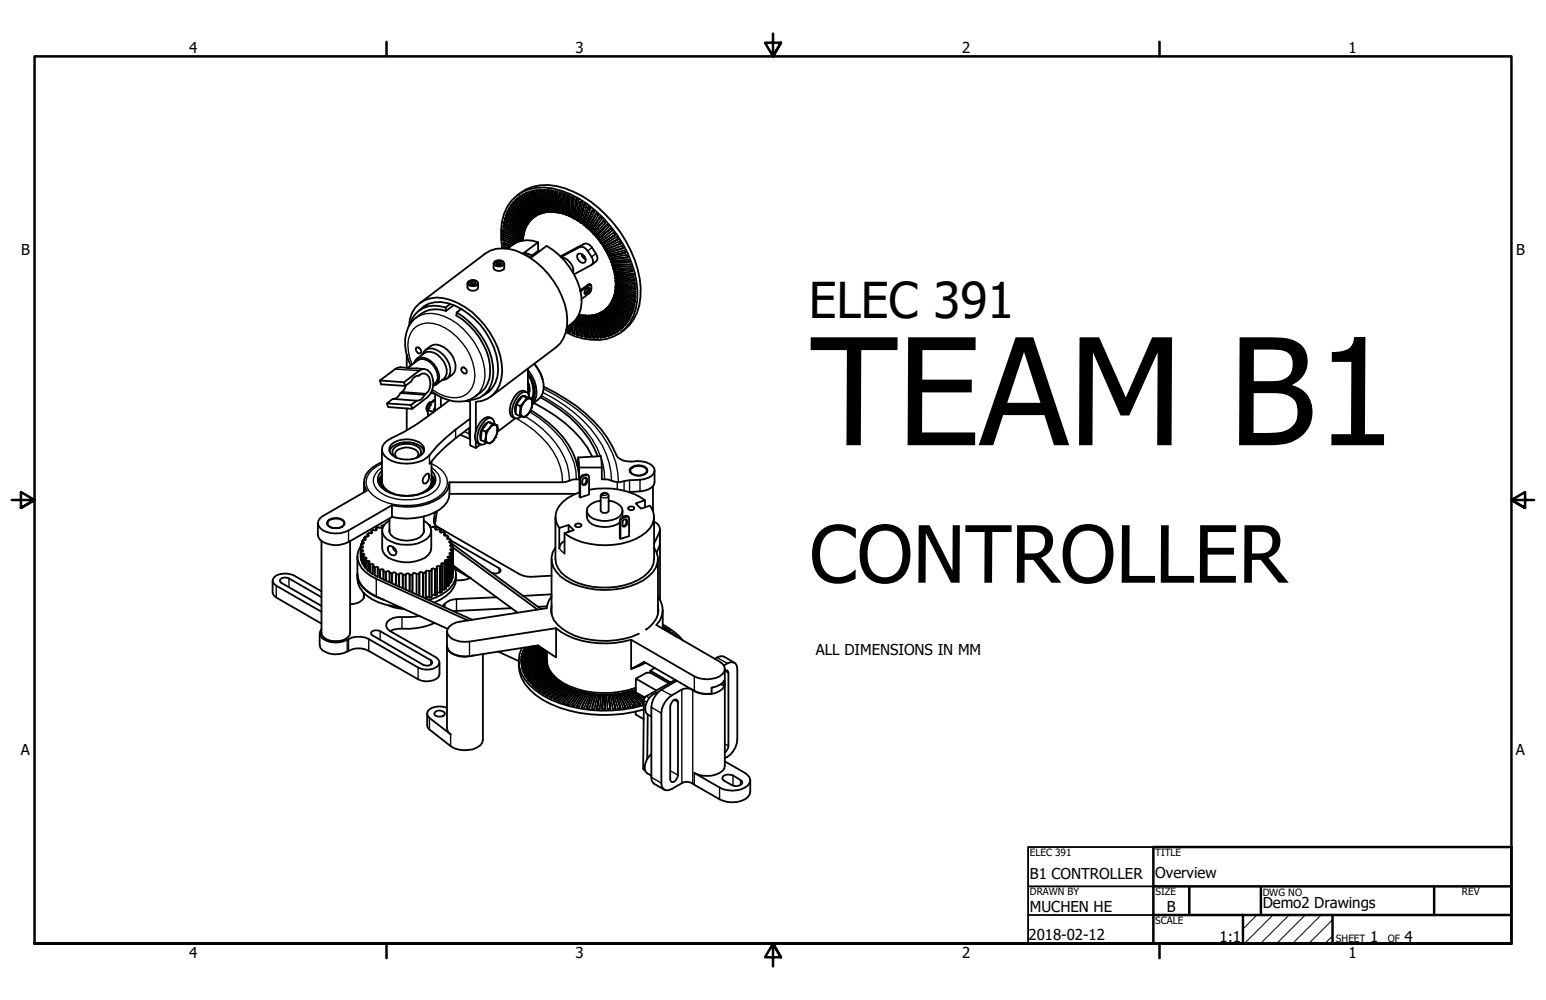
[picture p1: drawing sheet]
<svg xmlns="http://www.w3.org/2000/svg" width="432mm" height="279mm" viewBox="0 0 432 279" stroke-linecap="round" stroke-linejoin="round" font-family="sans-serif">
<defs><g id="words">
<text font-size="41.5" x="226.3" y="124.4">TEAM B1</text>
<text font-size="22.1" x="226.1" y="162.8">CONTROLLER</text>
<text font-size="13.8" x="225.9" y="88.7">ELEC 391</text>
<g font-size="4.2">
<text x="52.8" y="14.7">4</text>
<text x="160.8" y="14.7">3</text>
<text x="268.7" y="14.7">2</text>
<text x="376.7" y="14.7">1</text>
<text x="5.9" y="71.4">B</text>
<text x="423.5" y="71.4">B</text>
<text x="227.8" y="183.1">ALL DIMENSIONS IN MM</text>
<text x="5.8" y="211.1">A</text>
<text x="423.4" y="211.1">A</text>
<text x="287.7" y="245.5">B1 CONTROLLER</text>
<text x="322.6" y="245.2">Overview</text>
<text x="287.7" y="254.7">MUCHEN HE</text>
<text x="325.9" y="254.7">B</text>
<text x="352.7" y="253.8">Demo2 Drawings</text>
<text x="287.3" y="262.8">2018-02-12</text>
<text x="340.6" y="263.1">1:1</text>
<text x="382.7" y="263.1">1</text>
<text x="392.3" y="263.1">4</text>
<text x="52.8" y="267.7">4</text>
<text x="160.8" y="267.7">3</text>
<text x="268.7" y="267.7">2</text>
<text x="376.7" y="267.7">1</text>
</g>
<g font-size="2.8">
<text x="287.7" y="239.2">ELEC 391</text>
<text x="322.6" y="239.2">TITLE</text>
<text x="287.7" y="250.2">DRAWN BY</text>
<text x="322.8" y="250.2">SIZE</text>
<text x="352.7" y="250.3">DWG NO</text>
<text x="408.3" y="250.2">REV</text>
<text x="322.6" y="258.2">SCALE</text>
<text x="373.1" y="263.1">SHEET</text>
<text x="387.6" y="263.1">OF</text>
</g>
</g></defs>
<!-- layer: Visible (ANSI) -->
<g fill="none" stroke="#000" stroke-width=".51">
<path d="M141.4 59.9l5.3 4.1-.1 .4-5.3-4zM141.5 59.9l-.2 .4M141.6 59.4h.1M141.7 59.4l5.2 4.2M141.9 58.9l5.1 4.5-.2 .3-5.2-4.3M141.9 58.9l-.3 .5M141.9 58.9l-.2 .5M142.1 58.4l-.1 .1M142.1 58.4l5.1 4.6M142.3 58l5 4.7-.2 .4-5.1-4.6zM142.4 58l-.3 .4M142.6 57.6v.1"/>
<path d="M142.6 57.6l5 4.8M142.9 57.2l-.3 .5M142.9 57.2l-.3 .4M142.9 57.2l4.8 5-.2 .3-4.9-4.8M143.2 56.8h-.1M143.2 56.8l4.8 5M143.4 56.5l4.7 5.2-.2 .2-4.8-5.1M143.4 56.5l-.3 .3M143.4 56.5l-.2 .3M144.1 55.8l4.5 5.4-.3 .2-4.5-5.3zM144.1 55.8l-.3 .3 4.6 5.2M144.5 54.5a12.8 12.8 0 0 1 13.4-1.9 32.8 32.8 0 0 1 18.2 17.4 23.1 23.1 0 0 1 1.8 17.4 11.6 11.6 0 0 1-4.4 5.4"/>
<path d="M144.5 55.4v.1M144.5 55.4l4.4 5.5M144.8 55.2l-.3 .3M144.8 55.2l-.3 .2M144.8 55.2l4.3 5.5-.3 .3-4.3-5.5M145.3 54.9l4.1 5.6-4.2-5.6 .4-.3 4.1 5.7M146.1 54.4l3.8 5.8-3.9-5.8 .5-.2 3.7 5.8M146.9 53.9l3.6 6-3.6-5.9 .4-.2 3.6 6-.4 .1M147.9 53.6l3.2 6-3.3-6 .5-.1 3.2 6.1h-.4M148.8 53.3l3 6.1-3.1-6.1 .5-.1 2.9 6.2h-.3M149.8 53.1l2.7 6.2-2.8-6.2h.5l2.7 6.1-.4 .1M150.8 53l2.4 6.2-2.5-6.2h.6l2.3 6.2h-.4"/>
<path d="M150.8 59.8h-.2M151.5 59.5l-.3 .1M151.9 53l2.2 6.2-2.3-6.2h.6l2 6.2M152.1 59.3l-.2 .1M152.6 59.2h.2M153 53l1.7 6.2-1.8-6.2 .6 .1 1.6 6.2-.4-.1M154 59.2h.4M154.1 59.2h.3M154.1 53.2l1.4 6.2-1.5-6.3 .6 .2 1.3 6.1h-.4M154.8 59.2h.3M155.2 53.4l1.1 6.1-1.2-6.1 .6 .1 1 6.1-.4-.1M155.6 59.3l.3 .1"/>
<path d="M156.3 53.7l.8 6-.8-6 .6 .1 .6 6-.4-.1M156.3 59.4l.4 .1M157.2 59.6l.3 .2M157.5 54.1l.4 5.8-.5-5.9 .7 .3 .2 5.8-.4-.2M158 59.9l.3 .2M158.7 54.5v5.8l-.1-5.8 .6 .3-.1 5.7-.4-.2M159.8 55.1l-.3 5.5 .3-5.5 .5 .2-.3 5.5-.5-.2M161 55.7l-.7 5.4 .6-5.5 .6 .3-.7 5.4-.5-.2M162.1 56.3l-.9 5.2zM162.1 56.3l.6 .4-1.2 5.1-.3-.3M163.3 57.1l-1.4 4.9 1.3-5 .6 .5-1.4 4.9-.5-.4M164.3 57.8l-1.5 4.8z"/>
<path d="M164.3 57.8l.6 .5-1.8 4.6-.3-.3M165.5 58.7l-2 4.5zM165.5 58.7l.5 .5-2.1 4.4-.4-.4M166.6 59.7l-2.3 4.2 2.2-4.3 .6 .5-2.4 4.1M131.3 78.9l.6-.4 .8 .2 .2 .5-.7 .4-.8-.2zM131.9 79.2l.7 .2M131.9 78.5v.7M131.9 79.2l-.3 .2M132.7 78.7v.6M138 73.3a1.76 1.76 0 0 1 2.8 .4v1.2a1.72 1.72 0 0 1-2.9 0zM138.6 73.3l.6-.3 .8 .2 .1 .5-.6 .3-.8-.1zM139.2 73.7l-.3 .2"/>
<path d="M139.2 73v.7M139.2 73.7l.6 .2M140 73.2v.6M140.3 69.4a16.1 16.1 0 0 1 2.5-13.3 11.7 11.7 0 0 1 11.6-3.5 29.9 29.9 0 0 1 17.9 12.9 26.9 26.9 0 0 1 5.3 20.7 10.9 10.9 0 0 1-12.4 8.7l-2.3-.3-2.4-.7-2.4-1.1M140.5 64.7h.1M140.5 64.7l5.2 2.5M140.5 65.9v-.6l4.6 2.1M140.5 65.9l4 1.7M140.5 64.1v.6M140.5 64.1l5.5 2.9v.2M140.5 64.7l5.4 2.5M140.5 65.8v.1"/>
<path d="M140.5 65.3v.5M140.5 65.8l4.1 1.8M140.5 67.1v-.6l3.5 1.4M140.5 67.1h.1M140.5 66.5l.1 .6M140.5 67.1l2.9 1.1M140.6 64.1l-.1 .6M140.6 67.1l2.9 1M140.7 63l5.5 3.2-.1 .4-5.5-3zM140.7 63.5l-.1 .1M140.7 63.5l5.4 3M140.7 68.4l-.1-.6 2.4 .7"/>
<path d="M140.7 67.8v.5M140.7 68.4l1.8 .5M140.7 63.1v.4M140.7 68.3v.1M140.7 68.3l1.9 .5M140.8 62.4l-.1 .1M140.8 62.4l5.4 3.4M140.8 61.9l5.5 3.6-.1 .3-5.5-3.3zM140.8 69l.1 .4M140.9 61.9l-.1 .5M141 61.3v.1M141 61.3l5.4 3.7"/>
<path d="M141.1 60.8l5.4 3.9-.1 .4-5.4-3.7zM141.2 60.9l-.2 .4M141.3 60.3v.1M141.3 60.3l5.3 4M142 69.3l-1.2-.3v.4M148.4 71.9l4.3-3.2a20.2 20.2 0 0 1 9.7 14 8.4 8.4 0 0 1-2.6 7.7M149.4 60.5l.3-.2-.3 .2M150 60.1l.2-.1-.3 .2M150.3 70.1v-2.4l-4.3 3.2 .8-.2 2.1 .9M150.3 67.7a7.6 7.6 0 0 0-8.6 1.8M150.6 70.2l-.3-.1-1.7 1.3M156.5 71.6l6.6-3.5a1.97 1.97 0 0 1 2.3 1.1 4.1 4.1 0 0 1 1.4 3.4l-1.5 1.4"/>
<path d="M156.7 71.8l5.2-2.8a1.92 1.92 0 0 1 2.2 1.1 3.7 3.7 0 0 1 1.4 3.6l-.3 .3-4.9 2.6M156.8 71.9a3.9 3.9 0 0 1 3.3 4.3M158.8 60.2l.3 .2M159.6 60.6l.4 .2M160.4 61l.4 .2M161.2 61.5l.4 .2M161.3 71.1a1.58 1.58 0 0 1 1.8 .4 1.58 1.58 0 0 1 .2 1.8 1.73 1.73 0 0 1-2-2.2zM162 62l.4 .2M162.4 70.9l.2 .7 1 .9M162.8 62.5l.3 .4M163.6 63.2l.4 .3M164.3 63.9l.4 .3"/>
<path d="M164.3 63.8l.4 .3M165 79.6l-.5-.2-2.4 1.8M165 64.5l.4 .3M165.7 65.2l.4 .4M166.4 66l.4 .4M167.1 66.8l3.4-2.9zM167.6 60.6l-2.6 4zM167.6 60.6l.5 .6-2.7 3.7-.4-.3M167.7 67.6l.3 .4M168 68l3.8-2.3zM168.3 68.5l.3 .4M168.5 68.9l4.2-2z"/>
<path d="M168.6 61.7l-2.9 3.6zM168.6 61.7l.5 .5-3 3.5-.4-.4M168.8 69.3l4.2-1.9 .4 .7-4.4 1.7zM168.8 69.3l.3 .4M169.3 70.2l4.4-1.5 .4 .6-4.6 1.4zM169.4 70.2l.2 .4M169.5 62.7l-3.1 3.3zM169.5 62.7l.6 .6-3.3 3.1-.4-.4M169.9 71.1l.2 .4M170 71.6l4.8-1zM170.2 72l4.8-.8 .3 .7-4.9 .6zM170.3 72l.2 .4"/>
<path d="M170.5 63.9l.4 .6-3.5 2.7-.3-.4 .3 .4M170.7 72.9l.1 .4M170.8 73.3l5-.1zM170.9 73.8l5.2 .1 .2 .6-5.2-.2zM171 73.8l.1 .4M171.1 74.3l5.2 .2M171.2 74.7l5.3 .5 .2 .6-5.4-.6zM171.3 75.2l5.4 .6M171.3 74.7l.1 .4M171.6 76.1l5.4 1zM171.6 76.1l-.2-.5 5.4 .9 .2 .6M171.7 76.5l.1 .5-.2-.5 5.5 1.2 .1 .7-5.4-1.4 5.4 1.4"/>
<path d="M171.8 77.9l5.6 1.7M171.8 65.7l-.4-.7-3.8 2.6 .4 .5M171.8 77.4l5.5 1.6 .1 .6-5.6-1.7zM171.9 78.7l5.6 2.1M171.9 77.4v.4M171.9 78.3l5.5 2 .1 .6-5.6-2.2zM171.9 79.9l5.6 2.8-.1 .5-5.5-2.8zM172 79.6l5.5 2.4M172 78.3v.4M172 79.1l5.5 2.4v.6l-5.5-2.5zM172 79.2v.3M172.7 66.9l-.5-.7-3.9 2.3 .2 .4"/>
<path d="M173.4 68.1l-4.4 1.7M174.1 69.3l-4.6 1.4M174.8 70.6l-.4-.6-4.6 1.1 .2 .5M175.3 71.9l-4.9 .6M175.8 73.2l-.2-.6-5 .3 .2 .4M113.6 99.2v3.5M114.2 91.1a7.7 7.7 0 0 1 9.6-7.8 21.2 21.2 0 0 1 14.2 11.8 15.9 15.9 0 0 1 1.5 12.5 7.4 7.4 0 0 1-6.6 4.7v8.2M116.1 97.3l.4-.3a1.31 1.31 0 0 1 1.2 1.5l-.4 .2a1.23 1.23 0 0 1-1.2-1.4zM117.2 86.7a8.1 8.1 0 0 1 9.7-1.4 20.9 20.9 0 0 1 12.2 18.1 7.8 7.8 0 0 1-4 7M117.3 84.6l18.2-13.7a10 10 0 0 1 10.4-.1 23.1 23.1 0 0 1 12.5 18.4 9.4 9.4 0 0 1-3.1 7.8l-18.2 13.8M118 99.1a2.57 2.57 0 0 1 4-1.3 7 7 0 0 1 3.8 6.1 2.28 2.28 0 0 1-2.4 2.3M118.8 97.8a3.9 3.9 0 0 1 6.2 0 5.8 5.8 0 0 1 1.9 6.3l-2.1 1.7"/>
<path d="M119.3 85.1l-2.3 1.7M124.5 85.9a7.3 7.3 0 0 0-9.9 4.6M124.5 85.9l.1 1M124.6 86.9a8.1 8.1 0 0 0-9.1 2.4 10.2 10.2 0 0 0-1.5 11l.7 1.9M125.8 84.9l-1.3 1M126.7 85.3l-2.1 1.6M127.6 87.3l-.2 .8a19.6 19.6 0 0 1 9.4 14 8.1 8.1 0 0 1-4 8.6 9.5 9.5 0 0 1-10.8-.3l-1.4-1.1M127.6 87.3a20.8 20.8 0 0 1 10.2 16.8 7.1 7.1 0 0 1-7.1 7.7M128.8 86.3l-1.2 1M158.2 92.3h.1M158.7 92.6l.6 .3M158.8 91.1l-.1 1.5v-1.5"/>
<path d="M158.8 92.6l.5 .2M159.3 90.7v2.2M159.8 90.4l-1.5 1M159.8 90.3l.2 2.8-.2-2.7M160 93.1l.5 .2M160.3 90l.2 3.3-.6-.2M160.7 89.5l.4 4-.4-4M161 89l.7 4.7-.6-.2M161.2 93.5l.5 .2M161.4 88.5l.8 5.4-.8-5.4M161.7 87.9l1.1 6.1-.6-.1M162.1 81.5l2.8-2a2.03 2.03 0 0 1-.3 2.4l-2.2 1.7"/>
<path d="M162.1 88l1.3 6.1-1.3-6.2 .3 .2 1.6 6.1-.6-.1M162.3 93.8l.5 .1M162.9 88.1l1.6 6.2-1.7-6.2h.5l1.7 6.3-.5-.1M163.4 81.2l1.1-.9a1.37 1.37 0 0 1-1.1 1.9zM163.4 94l.6 .2M163.7 88.1l1.9 6.3-2-6.3 .4 .1 2.1 6.2h-.5M164.3 88.2l2.5 6.2zM164.3 88.2l.4-.1 2.5 6.3h-.5M164.4 80.3a1.7 1.7 0 0 1-1.1 1.7M164.5 94.2l.5 .1M165.2 88.1l2.5 6.2-2.6-6.2h.4l2.7 6.1M165.7 94.4h.4"/>
<path d="M165.9 88l2.8 6.2-2.9-6.2 .3-.1 3.1 6.1M166.6 87.8l3.1 6.1-3.2-6 .3-.1 3.4 6M167.1 87.6l3.6 6zM167.1 87.6l.3-.1 3.7 5.9M167.2 94.3l-.4 .1M167.7 94.3l.5-.1-.4 .1M167.8 87.3l3.7 5.9-3.8-5.8 .3-.2 4 5.8-.5 .2M168.4 87l3.9 5.8-4-5.7 .3-.2 4.1 5.6M168.8 94.1l.4-.1-.5 .2M168.8 86.7l4.4 5.5M168.9 86.6l.2-.2-.3 .3M169.1 86.4l4.4 5.5-.4 .3-4.3-5.5"/>
<path d="M169.4 86.2l4.5 5.4M169.4 86.2l.2-.2-.2 .2M169.6 86l4.6 5.2-.4 .4-4.4-5.4M169.7 93.9l.5-.1-.5 .1M169.9 85.7l4.7 5.2M169.9 85.7l.2-.2-.2 .2M170.1 85.5l4.7 5.1-.3 .3-4.6-5.2M170.2 85.2l4.9 4.9M170.4 84.9l5 4.8-.3 .5-4.9-5zM170.5 85l-.2 .2M170.6 93.6l.5-.2-.4 .2M170.6 84.6l5.1 4.7"/>
<path d="M170.7 84.6l.1-.3-.2 .3M170.8 84.3l5.1 4.6-.3 .4-5-4.7M170.9 84l5.2 4.4M170.9 84l.2-.3-.1 .3M171.1 83.7l5.2 4.3-.2 .5-5.2-4.5M171.3 83.4l5.2 4M171.4 83l5.3 4-.2 .5-5.2-4.1zM171.4 83.1l-.1 .2M171.5 82.7l5.4 3.8M171.6 82.3l5.4 3.7-.2 .6-5.3-3.9zM171.6 82.4v.2M171.7 81.9l5.5 3.5"/>
<path d="M171.8 81.5l5.4 3.5-.1 .5-5.4-3.6zM171.8 81.2l5.6 3.1M171.8 81.6v.3M171.9 80.4l5.6 2.8M171.9 93l-.3 .2M171.9 80.8l5.5 3v.6l-5.6-3.2zM171.9 80.8v.4M172 80v.3M172.4 92.7l.3-.2-.4 .3M108.1 112.7l1.6-1.3 6.7 .6-1.6 1.2zM108.1 112.7l.3 1 6.7 .5M111.9 109.8a2.34 2.34 0 0 1-2.1 1.6"/>
<path d="M111.9 109.8l6.7 .5M112.8 106.8l4.3-3.2a2.21 2.21 0 0 1 3.5 1.2 5.5 5.5 0 0 1-1.2 6.2l-4.3 3.2-.3-1M113.3 107.7a2.89 2.89 0 0 1-1.4 2.1M113.6 114.1v6.1M113.9 102.8l2.8-2.2a3.3 3.3 0 0 1 4.5 1.7 4.4 4.4 0 0 1 .8 4.1l-1 1M113.9 102.8l4.6 .3M113.9 102.8l-2.1-.2-.7 .1-5 3.6M115.6 101.5a2.31 2.31 0 0 1 3.7-1.2 6 6 0 0 1 3.3 5.7l-.3 .9-.6 .6-.7 .3M116.4 100.3l2.1-1.6a3.5 3.5 0 0 1 4.6 1.3 4.2 4.2 0 0 1 .9 5.9l-2.2 1.5M116.9 105h.1a1.82 1.82 0 0 1 2.1-.5 1.82 1.82 0 0 1 1 1.9 3.8 3.8 0 0 1-1.5 3.9M117 105a2.33 2.33 0 0 0-2.2 1.6l-1.6 1.2-6.8-.4-.3-1.1 6.7 .5 .4 1M118.6 110.3a2.33 2.33 0 0 1-2.2 1.7"/>
<path d="M119.6 114.6l1.3 .5M120.1 113.2l-.3 .8M120.2 112.3a2.05 2.05 0 0 0-1 2.3M120.7 112.3a1.78 1.78 0 0 0-1.2 2.7M121.1 111.8l.4 .2M121.5 113.7l-.6 1.6M121.5 111.6a4.5 4.5 0 0 0-1.9 4.7M121.5 110v4.8M123.1 110.9v2.7M125.5 111.9a83 83 0 0 1-17.4 11.2 2.83 2.83 0 0 0 .2 5 10.6 10.6 0 0 0 10.8-.1l.9-.8a50 50 0 0 1 11.3-10.2M128.8 102.9l.4-.3a1.11 1.11 0 0 1 1 .6 1.11 1.11 0 0 1-.1 1.2 1.31 1.31 0 0 1-1.3-1.5zM130 112l1.3 .2v12.3l1.6 .7 1.3-1"/>
<path d="M136.3 118a4.4 4.4 0 0 0-2.1 4.7M136.4 117.9l2.5 1M136.7 118l.5 .2M137.2 108.8l-2.3 1.7M137.4 116.9a1.9 1.9 0 0 0-2.8 .6 5.8 5.8 0 0 0-1.6 6l1.1 .7M137.5 118.4l.9 .3-1 .3-.6 .6zM137.5 118.4l-1.1-.5-1.8 2.2M138.2 118.6l-.6-1.6a2.03 2.03 0 0 0-2.7 1.2 5 5 0 0 0-1 5.8l.5 .3 .8-.2 .8-.5M138.4 118.7l.5 .2v1.5v-.8l-.2-.6zM143.9 116.9l-5 3.8M145.3 113.5l-1.1-.5-.2 2.7 1.1 .5M145.4 114.9l.3 1.3 .3 .3-.9-.3z"/>
<path d="M145.9 110.7a4.3 4.3 0 0 0-1.9 4.7M146 110.6l1.5 .3 1.1 .5M146 116.5l1.1-.4 .6-.7-1.1 1.1zM146.1 110.6l.7 .2M146.4 112.3l-.5 .9-.5 1.7-.1-1.4zM147.1 111.1l.9 .2-.5 .1-1.1 .9zM147.1 111.1l-1.1-.5-1.8 2.4M147.1 109.5a1.9 1.9 0 0 0-2.8 .6 6.1 6.1 0 0 0-1.6 6l1.1 .7M147.4 103.4a9.8 9.8 0 0 1 2.4 7.3l-1.1 2.1M147.4 104.2a7.7 7.7 0 0 1 1.3 8M147.4 104.7a7.5 7.5 0 0 1 1.2 6.8M147.4 107.1l.3 1-.1 2"/>
<path d="M147.4 106.7l.4 1.2-.1 2.3M147.4 103v6.9M147.7 107.3l.2 2-.3 .9M147.9 111.1l-.2-.9-.4-.5a2.2 2.2 0 0 0-2.8 1.2 5.1 5.1 0 0 0-.9 5.8l1.2 .1 .8-.5M148 111.3l.6 .1 .1 1.5v-.8l-.3-.5zM148.1 114.8l-.4 .6M148.2 114.6a27.8 27.8 0 0 1 12.7 14.2l.6 2.3M148.5 114l.2-1.1-.5 1.7-.5 .8M148.8 107.5l.2 1.5v1.3l-.4 1.1 .2-.5M149.1 112.6a38 38 0 0 1 15 12.5l1.3 2.5M149.2 101.7a9.2 9.2 0 0 1 2.4 8.2l-.5 1-2.4 2M149.2 101.6a10.3 10.3 0 0 1 2.4 4.4"/>
<path d="M150.9 111a34.5 34.5 0 0 1 15 14.2l1 2.2M151.8 108a43.6 43.6 0 0 1 17.8 14.3l2.5 4.8a4.1 4.1 0 0 0 4.3 1.9 7.2 7.2 0 0 1 5.8 1.2 1.94 1.94 0 0 1 .5 2 1.94 1.94 0 0 1-1.6 1.3 18.1 18.1 0 0 1-6.1 .8l-.7 .1a5.7 5.7 0 0 1-4.4-.4l-1.8-.1v-3.3M101.7 134.7v2.8M106.6 134.8l.2 1.2M106.7 132.8l-.9 1.3-.1 .7M106.7 132.9a2.77 2.77 0 0 0-.4 3M106.7 133.7a2.82 2.82 0 0 0 1.2 3.5M106.7 134a2.99 2.99 0 0 0 1.3 3.3M106.7 131.5a3.2 3.2 0 0 0 .9 5.5 12 12 0 0 0 13-.8 3.1 3.1 0 0 0-.1-4.7M106.7 129.1a8 8 0 0 0-4.9 4.7l-.1 1.1 .2 1.1 .5 1.1-12.2 7a2.14 2.14 0 0 0-1.4 2.1 2.14 2.14 0 0 0 1.4 2 8.1 8.1 0 0 0 7.1 0l12.2-7M106.7 125.6v9a5.3 5.3 0 0 0 5.4 3.8 8.8 8.8 0 0 0 7.7-2.1l.5-.9 .2-.8v-5.7M106.7 133.9l-.3 .9"/>
<path d="M108.8 126.2a3.4 3.4 0 0 1 2.8-2.4 6.4 6.4 0 0 1 6.6 1.6l.2 .8M109.2 124.3a7 7 0 0 1 8.7-.1 1.83 1.83 0 0 1-.2 2.9 6.9 6.9 0 0 1-8.7-.5l-.3-.7 .1-.8zM110.4 127.8a1.75 1.75 0 0 1-.8-1.8 1.75 1.75 0 0 1 1.3-1.4 6 6 0 0 1 6.2 .6 1.62 1.62 0 0 1-.3 2.6M110.8 127.9a1.38 1.38 0 0 1 .4-2.3 4.8 4.8 0 0 1 5.4 .5l.2 .6v.6l-.4 .6M119.1 132.5l.6-.2 .2 .7a1.71 1.71 0 0 1-1.5 2.1 1.87 1.87 0 0 1 .7-2.6zM120.5 132.8l.5 .6 .5 1.4M120.5 132.9a2.77 2.77 0 0 1 .4 3M120.5 133.7a2.95 2.95 0 0 1-1.2 3.5M120.5 134a2.99 2.99 0 0 1-1.3 3.3M120.5 133.9l.2 .9M120.6 134.8l-.2 1.2M125.5 134.7a6 6 0 0 1-4.3 5.3 18.3 18.3 0 0 1-11.7 1.2"/>
<path d="M125.5 138a6 6 0 0 1-4.3 5.3 18.9 18.9 0 0 1-11.7 1.2M125.5 138h35.2M125.5 134.7v3.3M128.6 121.5l2.7 1.2M131.3 122.4l-.2-1.2v-1.6a49.3 49.3 0 0 0-11.1 10M132.9 123.3v1.9M135.6 120.6l1.2-1-.9 1.6-.2 .9zM135.6 120.6l-1-.5-.4 2.8 1.1 .5M135.7 122.1l.2 1.3 .4 .4-1-.4zM136.3 123.8l1.1-.3 .5-.6-1.1 1.1zM138.4 122.2l-.5 .7M138.7 121.4l.2-1-.2 .9-.8 1.6"/>
<path d="M160.9 128.7l.6 1.8M161.5 127.8l.2 2.8M161.5 131.1l.2 2.8M161.5 127.8l6.3-.4 .3 3.2M161.5 127.8v3.3M161.7 133.9a6.3 6.3 0 0 0-3.6 .7l-32.6 .1M161.7 130.6v3.3M161.7 130.6h6.4M161.9 137.5a10.7 10.7 0 0 0-6.4 5.1 5.1 5.1 0 0 0 .7 4.9M162.8 133.9l.3-.3h.7a1.34 1.34 0 0 1-.7 2l-.5-.5zM163.7 133.5a1.46 1.46 0 0 1-.7 1.9l-.3-.1M164.3 132.9l-.2-.2a1.7 1.7 0 0 0-2.2 1.2v4.9l.2 .2v-4.9a1.73 1.73 0 0 1 2.3-1.2l.1 5.3-2.4 .8"/>
<path d="M164.5 136.8a20.6 20.6 0 0 1 15.6 3M167.8 139.9a4.7 4.7 0 0 0-3.8 2.1 2.4 2.4 0 0 0 1.7 2.9 7.7 7.7 0 0 0 7.3-.6 2.11 2.11 0 0 0-.6-3.6l-1.1-.6-1.3-.2M167.9 138.1l1-.4a.98 .98 0 0 1 1.1 .8v4.2a1.29 1.29 0 0 1-2.2 0zM176 130.9a3.5 3.5 0 0 1 4.7 0l.1 .5a2.54 2.54 0 0 1-3.4 1.4l-1.4-.8-.2-.6zM176 131.5v.5M176.5 130.7a3.1 3.1 0 0 1 4.2 .6 1.76 1.76 0 0 1-2 1.6 2.56 2.56 0 0 1-2.7-1.2l.1-.5zM180.7 131.5v.5M182.4 135.9v6.8M182.8 131.4v3.3a3.1 3.1 0 0 1-2.8 2.4l-4.4 .4M89.8 151.1v25.7a3.3 3.3 0 0 0 4 2.3 3.6 3.6 0 0 0 4-2.3v-25.6M91.4 146.2v.4M91.5 145.6a3.4 3.4 0 0 1 4.6 0l.2 .6a2.91 2.91 0 0 1-4.8 .5l-.2-.5z"/>
<path d="M91.9 145.4a2.96 2.96 0 0 1 4.2 .7 1.83 1.83 0 0 1-2.1 1.5 2.3 2.3 0 0 1-2.6-1.2zM96.1 146.2v.4M99.8 155.4v4.9a7.7 7.7 0 0 0 5.3 6.3l19.9 9.1M100.7 153.5l.8 .4-.7 .3M100.8 152.4l.7 .4-.2 .2-.6 .2v2.2M100.8 152.6a5.1 5.1 0 0 0 1.3 7.2l3 1.9 25.6 11.7M100.8 152.4v.7M100.8 154.2l.2 .5 .8 .2-.1 .2-.4 .2 .2 .5 .6-.1 .3 .2v.2l-.4 .2 .2 .4 1 .1 .1 .2-.4 .3 .4 .4h1l.1 .2-.3 .3 .4 .3 1-.1 .2 .2-.2 .3 .7 .3a.68 .68 0 0 1 1 .1l-.1 .2M100.8 154.2v2.3M101.1 151.3l.5 .2 .1 .3-.8 .2-.1 .4M101.1 151.3v.7M101.1 157l.1 .4"/>
<path d="M101.2 155.3v2.3M101.6 158.1l.3 .4M101.7 150.3v.6M101.9 156.3v2.3M102.4 159.1l.5 .4M102.6 149.3l.4 .2-.1 .3-.9 .1-.3 .4 .5 .2v.2l-.3 .2h-.6l-.2 .4M102.6 149.3v.6M102.9 157.3v2.3M103.4 160l.7 .4M103.7 148.4v.6M104.1 158.2v2.3M105 147.6v.5"/>
<path d="M105.5 158.9v2.3M106.6 147v.4M106.7 148.3v4.9a3.8 3.8 0 0 0 3 3.2 10.8 10.8 0 0 0 9-.6l1.6-1.7 .2-.9v-4.9M107.1 159.5l.5 .3 1-.2 .2 .2v.3l.7 .1a.68 .68 0 0 1 1.1-.1v.2M107.1 159.5v2.4l-.9-.4M107.3 146.7l-.7 .2 .1 .4-.1 .1-1-.1-.5 .3 .2 .3a.84 .84 0 0 1-1.2 .2l-.4 .4 .3 .2-.1 .2h-.8l-.5 .4M108.6 152.6a1.78 1.78 0 0 1 2 2.1 1.32 1.32 0 0 1-1.4 .3 1.32 1.32 0 0 1-.8-1.2v-1zM108.8 145.5a2.99 2.99 0 0 0-2.1 3 2.99 2.99 0 0 0 2.5 2.8 9.6 9.6 0 0 0 10.8-1.5 2.88 2.88 0 0 0-1.6-4.3M108.8 147.9a2.59 2.59 0 0 0 2.2 2.7 6.8 6.8 0 0 0 7-1.2l.4-.7v-.8M108.8 144.8v3.9M109.5 144.5l-12.2 6.9a7.3 7.3 0 0 1-7.8-.5l-.5-.7-.2-.8v-3.2M109.5 141.2v3.3"/>
<path d="M109.7 152.8a1.73 1.73 0 0 0 1 1.4M118.4 144.3v4.4M118.9 159.9v7.4M119.8 146.7l.3 .2M120.1 146.9h-.1M120.1 146.8v.3M120.2 147.3l1-.2 .5 .3-.2 .3a.87 .87 0 0 0 1.1 .2l.5 .3-.3 .3a.72 .72 0 0 0 1 .2l.5 .3-.3 .3v.2l.8 .1 .4 .4M120.6 159.4v7.4l-.6 .2-.7-.2-.4 .1M121.5 143.1l-.3 2.3v.7l.4 .6 23.6 13.8 2 .6 1.1 .1 5.8-.4M121.7 147.4v.6M122 142.9l-.5 3.7M122.1 158.8v7.3l-.5 .3-1-.2"/>
<path d="M122.1 158.8l-.5 .2-1-.1-.1 .2v.3l-.5 .2-.9-.2-.3 .2 .1 .4-.6 .1-.4-.3h-.5l-.3 .2 .1 .3-.8 .2-.3-.4h-.5l-.3 .4M123.1 148.2v.6M123.5 157.9v7.4l-.5 .3-.9-.1M124.3 149v.7M124.6 157v7.5l-.5 .3-.6-.1M125.2 150l-.4 .2v.3l.9 .1 .2 .4M125.2 150l.1 .6M125.5 156.1v7.3l-.4 .4h-.5M125.5 156.1l-.4 .4h-.8l-.1 .3 .4 .3-.4 .3h-.9l-.1 .3 .2 .3-.5 .3-.5-.2-.4 .1-.1 .2 .2 .4M125.9 151l13.5 7.8 .4 .3v.5a1.98 1.98 0 0 1-2.4 .4M125.9 151l-.5 .4 .8 .3 .2 .4M125.9 151v.7"/>
<path d="M125.9 151.6l.1 .1M126.1 155v7.4l-.2 .4h-.4M126.3 152l24.8 18.2M126.4 152.1l-.6 .2-.1 .2 .8 .3-.1 7.8M126.4 152.1v.7M126.4 153.9v7.4v.4h-.3M126.4 153.9l-.1 .5-.8 .2 .6 .5-.2 .3-.9 .2 .5 .5M126.5 153.2l-.8 .3 .2 .3 .5 .1M126.5 153l23.6 17.3M126.5 157.9l18.1 13.3M126.7 158.1a5.4 5.4 0 0 1-2 7.1l-3.1 1.8-1.8 .6M127.1 159l4.2 2.5a8.4 8.4 0 0 1-4 .7"/>
<path d="M154.1 156.2v15.4M155.1 144.4v11.8a6.9 6.9 0 0 0 4.5 5.9 21 21 0 0 0 20.2-1 6.3 6.3 0 0 0 2.9-4.9v-11.8M155.1 153a5.8 5.8 0 0 0 1.4 8 20.9 20.9 0 0 0 14.8 3.7 16.5 16.5 0 0 0 11.1-4.9 5.5 5.5 0 0 0 .3-6.8M158.8 146.7l-2.6 .8v5.7a2.67 2.67 0 0 1 1.5-2.1M158.8 148.7v-2l1.5 1.4-2.6 .9v5.7M160.8 146.4a1.09 1.09 0 0 1 1.6 .4 1.03 1.03 0 0 1-.9 .5 1.03 1.03 0 0 1-.9-.6zM163.9 142.7a3.5 3.5 0 0 0 3.5 4.4 7.5 7.5 0 0 0 5.7-1.1M173.9 142.7v1.7M174 145.5l.7-.5 .3 .2a1.42 1.42 0 0 1-.7 2l-.4-.5zM174.9 145.1v1a.98 .98 0 0 1-1 .8M175.4 141.9a1.03 1.03 0 0 1 1.8 .1 .97 .97 0 0 1-1 .6 .97 .97 0 0 1-.8-.7zM175.6 144.5l-.2-.2a1.82 1.82 0 0 0-2.3 1.2v4.9l.2 .2 2.4-.8-.1-5.3a1.76 1.76 0 0 0-2.3 1.2v4.9"/>
<path d="M180.1 141.7v-1.9l-2.6 .9 1.5 1.4 2.5-.8a5.2 5.2 0 0 1-1 7.4 19.9 19.9 0 0 1-17.8 2.8l-3.6-1.5-1.4-1M182.7 145.7a2.28 2.28 0 0 1 1.5 2.9l-1.5 3.3M183.8 156.2v15.4M184.3 152l-.3 1.1M184.3 152l-.1 .7-.8 1.7M184.3 147.9v19.7M76.1 162.2v3.3l.2 .6 .3 .4 13.2 7.7M89.3 176.9v3.3a3 3 0 0 0 2.8 2.4 8.5 8.5 0 0 0 6.3-1.2 5.8 5.8 0 0 1 4.6 .5l13.8 7.9a5 5 0 0 0 5.8-.8l.1-.7v-3.2M89.8 175.8a1.77 1.77 0 0 0 .4 2.7 7.6 7.6 0 0 0 8.2-.4 6.7 6.7 0 0 1 4.6 .5l13.8 7.9a5.1 5.1 0 0 0 5.6-.5 1.49 1.49 0 0 0-.7-2.4l-12.7-7.3M89.8 165.2l-7.7-4.4a5.3 5.3 0 0 0-5.6 .6 1.43 1.43 0 0 0 .7 2.2l12.6 7.3M89.8 166.9l-9.1-5.3a1.95 1.95 0 0 0-2.5 .5l.4 .8 11.2 6.4M99.8 160.5a7.6 7.6 0 0 0 5.5 6.4l1.8 .7"/>
<path d="M99.8 160.5a6.9 6.9 0 0 0 4.1 6.9 18.8 18.8 0 0 0 7.8 2.2M101.6 167.1v-1.4a2.54 2.54 0 0 1-2.7 3l-1.1 .1M103.8 176.5a2.33 2.33 0 0 1 2.4-.2l14.1 8.2 .3 .3 .1 .4a1.72 1.72 0 0 1-2.5 .5l-14.1-8.2-.4-.3zM104.7 160.8l.8 .4M107.1 161.9l24.8 11.3M108.5 169.2l1.4 .5 3 .5M108.8 160v2.6M110.1 169.4l2.2 .5M110.6 160.3l.9 .1M110.6 160.3v3.1M111.5 160.4l.5-.3 .4 .2 .1 .3 .8-.1M111.5 160.4v3.5"/>
<path d="M112.5 160.5v3.8M113.3 160.5v4.2M114.4 160.5v4.7M115.3 160.5l-.9 .1-.2-.3-.3-.1-.4 .1-.2 .2M115.3 160.5v5.1M117.2 160.3v6.1M117.2 172.1l-3.3 .3a7.2 7.2 0 0 0-5.7 1.3 1.73 1.73 0 0 0 .8 2.6M121.4 174.1a22.4 22.4 0 0 1-10.3 1.6l-1.2 .2-.9 .4M124.8 176.5v27l.5 1.2 .6 .5-5.9-4.6a1.59 1.59 0 0 1-.6-1.7 1.59 1.59 0 0 1 1.3-1.2 5.8 5.8 0 0 1 4.1 0M127.4 160.5a7 7 0 0 1-4.3 7l-1.8 .8M138.7 166.9l-11.2 .5a4.9 4.9 0 0 0-3.9 2M142.9 169.9l-16.3 .9"/>
<path d="M152.8 169.4l-2.5 .1M154.1 169.2a6.1 6.1 0 0 0 3 6.5 22.6 22.6 0 0 0 19.3 2.2l1.9-.9M154.1 166.7l-.7 1-.7 2.2-24.1 3.8a4 4 0 0 0-3.8 2.8 3.3 3.3 0 0 0 2.6 2.4l1.2 .4h2.5l24.2-3.8M154.1 166.1l-8 .4M155.3 175.5a22.7 22.7 0 0 0 18.8 3.8l2.2-.5M155.3 175.5v8.1l-5-3.3-19.2 3a6.2 6.2 0 0 1-6.1-2l-.2-.8M176.3 178.8v8.1M183.8 166.7a5.9 5.9 0 0 1-.5 7.9l17.7 10.2a2.19 2.19 0 0 1 1.4 2.1 2.19 2.19 0 0 1-1.4 2.1 7.9 7.9 0 0 1-7.1 0l-17.6-10.2M183.8 169.2a6.2 6.2 0 0 1-3.4 6.6M185.1 174.5a16.7 16.7 0 0 1 5.6 4.4M185.1 175l.3 .1-.3 .2M185.1 175.1l.1 .1"/>
<path d="M185.1 170.4v5.3M185.8 175.5l.5 .3-.6 .3M185.8 175.5h.1M185.8 175.5l.4 .3M185.8 175.5l-.6 .3M185.8 175.5l-.4 .3M186.8 176.1l.5 .3-.5 .3M186.8 176.1h.1M186.8 176.1l.4 .4M186.8 176.1l-.6 .2M186.8 176.1l-.5 .3M187.7 176.8l.5 .3-.4 .1"/>
<path d="M187.7 176.8h.1M187.7 176.8l.4 .4M187.7 176.8l-.4 .1M187.7 176.8l-.4 .2M188.5 177.5l.4 .3-.4-.3M188.5 177.5h.1M188.5 177.5h-.2M188.5 177.5l-.1 .1M121.5 198.9a1.88 1.88 0 0 1 2.8 .4l-.1 .3a1.99 1.99 0 0 1-2.8 .2l-.1-.5zM124.8 180.6a3.1 3.1 0 0 0 2.5 2.5 7.8 7.8 0 0 0 5 0M134.9 182.8v24a3.3 3.3 0 0 1-2.8 2.6 7.9 7.9 0 0 1-6.2-.9l-6.5-5.2-.1-3.9M139.1 182.1l5.8 2.6a10.4 10.4 0 0 0 4.7 9.5 34.2 34.2 0 0 0 24.5 5.3l5.7-1.3"/>
<path d="M145.6 184.3v.4v-.3M145.6 185.2l7-.2 .1 .3-7 .3zM145.6 184.3l7 .1v.3h-7M145.6 184.3v.1M145.6 184.4l7 .1M145.7 183.5l7 .3v.3l-7.1-.2zM145.7 183.5v.4M145.7 183.5l7 .4M145.7 181a8.8 8.8 0 0 0 2.2 10.4 25.1 25.1 0 0 0 14 6.5 39.9 39.9 0 0 0 17.9-.9M145.8 183.1l6.9 .4M145.9 182.6l-.1 .5zM145.9 186.8l6.9-.6 .1 .3-6.9 .8z"/>
<path d="M145.9 182.6l6.8 .7M146.1 181.8l-.1 .4 6.7 .7M146.1 181.9l-.1 .3M146.1 181.8v.1M146.1 181.8l6.6 .8M146.1 181.9l6.6 .8M146.5 181l-.2 .4 6.4 .9M146.5 181l-.1 .4M146.5 181l6.2 1.1M146.6 188.5l6.6-1.2 .2 .3-6.7 1.3zM147.5 190.1l6.4-1.6 .3 .2-6.4 1.7zM147.7 180.8l4.4 .8"/>
<path d="M148.1 190.8l6.3-1.8 .2 .2-6.1 2zM148.7 180.6l2.9 .6M148.8 191.6l6.1-2.1 .2 .2-5.8 2.3zM148.9 180.6l2.5 .5M149.7 192.3l5.7-2.3 .4 .2-5.7 2.5zM150 180.4l.6 .1M150.5 193l5.5-2.5 .3 .2-5.3 2.6zM151.4 193.6l5.3-2.7 .3 .2-5 2.8zM152.5 194.2l4.9-2.8 .4 .2-4.8 2.9zM152.6 185v.3M152.6 185.1l-7 .1M152.7 185.6v.3"/>
<path d="M152.7 185.6l-7 .5M152.7 181.9a8.1 8.1 0 0 0 4.5 8.9 25.1 25.1 0 0 0 20.4 1.4M152.7 185.9l-6.9 .5-.1-.4M152.8 186.2h.1M152.8 186.2v.3M152.8 186.2l-6.9 .7M153 186.8l-6.8 .8 .2 .5 6.7-1M153 186.8l.1 .3M153 186.8v.1M153 186.9l.1 .2M153 186.9l-6.8 .9M153.2 187.3v.2"/>
<path d="M153.2 187.5l.2 .1M153.2 187.5l-6.6 1M153.5 194.8l4.6-3 .5 .2-4.5 3.1zM153.5 188l.2 .2M153.5 187.9l-6.5 1.4 .3 .4 6.4-1.5M153.5 187.9l.2 .3M153.5 187.9v.1M153.5 188l-6.4 1.4M153.9 188.5l-6.3 1.6M154.4 189h.1M154.4 189l.2 .3M154.4 189l-6.2 1.9"/>
<path d="M154.7 195.3l4.2-3.1 .5 .1-4.1 3.3zM154.9 189.5v.1M154.9 189.6l.2 .2M154.9 189.6l-6 2M155.4 190v.1M155.4 190.1l.3 .2M155.4 190.1l-5.7 2.2M155.8 195.8l4-3.3 .4 .2-3.7 3.4zM156 190.5v.1M156 190.6l.3 .2M156 190.6l-5.4 2.4M156.7 190.9v.1"/>
<path d="M156.7 191l.3 .2M156.7 191l-5.2 2.7M157.1 196.3l3.6-3.5 .4 .2-3.4 3.5zM157.4 191.4v.1M157.4 191.5l.3 .1M157.4 191.5l-4.9 2.7M158.1 191.8h.1M158.1 191.8l.4 .2M158.1 191.8l-4.5 3M158.9 192.2h.1M158.9 192.2l.4 .2M158.9 192.2l-4.2 3.2"/>
<path d="M159.8 192.6l.3 .1M159.8 192.5v.1M159.8 192.6l-3.9 3.2M160.7 192.8v.1M160.7 192.9l.3 .1M160.7 192.9l-3.5 3.4M161.5 193.1l.5 .1-2.9 3.7-.7-.2zM161.5 193.1v.1M161.5 193.2l.4 .1M161.5 193.2l-3.1 3.5M162.4 193.4l.5 .1-2.5 3.7-.7-.2zM162.4 193.4h.1"/>
<path d="M162.4 193.4l.5 .1M162.4 193.4l-2.6 3.6M163.4 193.5l.5 .2-2.2 3.8-.7-.1zM163.4 193.5v.1M163.4 193.6l.5 .1M163.4 193.6l-2.3 3.8M164.4 193.7l.5 .1-1.7 3.9-.8-.1zM164.4 193.7v.1M164.4 193.8l.4 .1M164.4 193.8l-1.9 3.8M165.4 193.9l-1.5 3.9 1.5-3.8M165.4 193.9h.5l-1.3 4-.7-.1"/>
<path d="M165.4 193.9v.1M165.4 194h.5M166.4 194l.5 .1-.8 4-.8-.1zM166.4 194v.1M166.4 194.1h.5M166.4 194.1l-1 3.9M167.4 194.1l-.6 4 .6-4M167.4 194.1h.5l-.4 4h-.7M167.4 194.1h.1M167.4 194.1l.5 .1M168.2 198.1h.8M168.4 194.1l-.2 4 .2-3.9"/>
<path d="M168.4 194.1h.6M168.4 194.2h.6M168.4 194.1v.1M169 194.1v4zM169.4 194.2h.6M170 194.1l.4 4zM170 194.1h-.6l.3 4h.7M170.5 194.1h.5M171 194.1l.9 4zM171 194.1h-.5l.6 4h.8M172 193.9l-.5 .1 1.1 4 .8-.1-1.4-4 1.3 4M172 194l-.5 .1"/>
<path d="M172.5 193.9h.5h-.5l1.6 3.9 .7-.1M173 193.8l1.8 3.9zM174 193.6l2.1 3.9zM174 193.6l-.5 .1 2 3.9 .6-.1M174 193.7l-.5 .1M174.9 193.4l-.5 .1 2.4 3.9 .7-.2-2.6-3.8 2.6 3.8M174.9 193.5l-.4 .1M175.9 193.2l-.5 .1 2.8 3.7 .7-.2-3-3.6 2.9 3.6M175.9 193.3l-.4 .1M176.8 192.9l-.5 .1 3.2 3.7 .3-.1M176.8 193l-.4 .1M177.5 192.7l-.3 .1 .3 .3"/>
<path d="M177.5 192.7l-.2 .1M177.5 198.8v.8l2.3 1.3M177.6 189.6l5.7 3.3M178.3 193.9l1.6 1.4M179.8 196.1l-3-3.2 3 3.3M180 194.8l.1 .1M180.3 185.2l-4 1.7 3.6-2 14 8.1a7.5 7.5 0 0 0 4.9 .8v-1.6a4.9 4.9 0 0 0 3.5-2.1v1.6l-.9-.5M180.9 199.6l-.1 12.4M180.9 199.6l1 .6M181.6 187.4l5.7 3.3M182.9 186.6l-1.3 .8v.6M183.8 193.4a4.7 4.7 0 0 0-3.3 5.8l.4 .4"/>
<path d="M186.9 190.9l-5.2-2.9h-1.1l-3 1.6-.1 3.8 2.6 1.5M188 195.7l.9-.2 .5 .7v20.4a2.09 2.09 0 0 1-1.8 1.9l-.4-.7v-20.4l.1-.6zM188.6 189.9l-8.1 4.6-.6 .8-.3 19.3 .2 .5 .4 .2M189 190.2l-4.3 2.5a6.2 6.2 0 0 0-2.8 4.9l.1 20.4 .8 1 2.7 1.7M199 192.1l-.2 .1M199.6 184.1a2.55 2.55 0 0 1 2.7-.6l2.8 1.7M202.2 185.9a2.64 2.64 0 0 1 3.2-.5l.4 .7 .1 .9v19.6a6.1 6.1 0 0 1-3.5 5.2M202.3 191.7l.1-.7a3.2 3.2 0 0 1-2.7 2.7 8.1 8.1 0 0 1-6.9-1.2l-.8-.2a8.1 8.1 0 0 0-7.3 7v19.5a1.77 1.77 0 0 0 .9 1.8 1.77 1.77 0 0 0 2-.1l2.8-1.7a2.93 2.93 0 0 1 3.5 .5l7.1 4a7.5 7.5 0 0 0 7.9-.6l.5-.7 .1-.7v-3.3M202.4 187.4l.5-.1 .4 .2 .2 .5v20.4l-.2 .7-.9 1.1M202.4 186.9v27a2.87 2.87 0 0 1-2.4 2.5 8.1 8.1 0 0 1-6.1-.4l7.1 4a7.3 7.3 0 0 0 7.9-.5 1.81 1.81 0 0 0 0-2.9l-.8-.6-5.7-3.3M181.9 210.6a4.7 4.7 0 0 0-1.6 5l1.6 1.1M202 216.9a2.81 2.81 0 0 1 2.7-.2l2.1 1.2 .5 .4v.5a2.2 2.2 0 0 1-3 .5l-2.5-1.6-.1-.4z"/>
<circle cx="132.1" cy="79.8" r="1.57"/>
</g>
<!-- layer: Visible Narrow (ANSI) -->
<g fill="none" stroke="#000" stroke-width=".38">
<path d="M130.6 79.2a1.74 1.74 0 0 0 2.9 0M130.8 78.8a1.74 1.74 0 0 1 2.6 .1 1.53 1.53 0 0 1-2.7 .3zM137.9 73.7a1.72 1.72 0 0 0 2.9 0M138.1 73.3a1.68 1.68 0 0 1 2.6 .1l-.1 .5a1.76 1.76 0 0 1-2.6-.2zM146.2 70.9l2.2 1M163.1 68.1l-1.2 .9M164.3 79.5l.3 .1M165.4 69.2l-1.3 .9M166.4 70.9l-1.2 .9M116.2 88.8a8.9 8.9 0 0 1 9.7 .5 19.3 19.3 0 0 1 9.5 15.9 7.7 7.7 0 0 1-2.6 5.5M163.4 81.9l.3 .2M164 81.5l.3 .1"/>
<path d="M110.4 103.1l6.7 .5M112.3 109.5l6.7 .5M115.1 101.9a9.5 9.5 0 0 1 .3-10 7 7 0 0 1 8.9-.3 16.4 16.4 0 0 1 8.4 13.3 5.7 5.7 0 0 1-6.8 6.2l-1.8-.4-1.7-.8-1.6-1.1M120.3 109.9l1.2 .1M144.3 117a27.2 27.2 0 0 1 11.3 11.2l.9 2.2 .5 2.1 .1 2.2M146.8 116.4a25.8 25.8 0 0 1 11.6 13.5l.7 4.4M148 115.1a27.7 27.7 0 0 1 12.3 14.2l.5 2.3 .2 2.3M151.3 110.6a36.2 36.2 0 0 1 15.4 14.4l1 2.4M151.6 109.7a38.8 38.8 0 0 1 16.5 14.6 21.7 21.7 0 0 1 2.7 10M151.8 108.6a43.2 43.2 0 0 1 16.4 13 22.7 22.7 0 0 1 4.5 13.1M106.7 130.6a3.9 3.9 0 0 0-2.4 3.4 3.9 3.9 0 0 0 1.9 3.6 14.2 14.2 0 0 0 14.8 0 3.7 3.7 0 0 0 .6-6.1l-1.1-.9M106.7 129.5a6.5 6.5 0 0 0-4.5 5.2 5.4 5.4 0 0 0 3 4.4 17.6 17.6 0 0 0 16.8 0 5.2 5.2 0 0 0 2.8-5.6 7.1 7.1 0 0 0-4.3-4"/>
<path d="M120 127.2v2.4M127.3 120v2.4M129.7 120.6l1.4 .6M161.9 133.9l.2 .2M162.8 132.8l.1 .2M163.4 132.6l.2 .2M163.8 133.7l.2 .2M163.8 134.5l.2 .2M167.8 138.5a1.29 1.29 0 0 0 2.2 0M167.9 128l.9 3.9v2M168.3 138l.7-.2 .4 .1 .1 .3-.3 .2h-.5l-.4-.1zM172.4 134.7v2"/>
<path d="M174.3 134.4v2.7M175.8 134.2v3.3M178.8 134v3.3M97.3 148.2v3.2M100.7 153.5v2.3M100.8 154.2v2.3M100.9 152.5v.6M100.9 153.6v.6M101 154.6v2.3M101.2 154.7v2.4M101.2 151.4v.6M101.3 155.3v2.3"/>
<path d="M101.5 155.7v2.3M101.7 155.8v2.3M101.9 150.4v.5M102 156.4v2.3M102.2 156.7v2.3M102.5 156.7v2.4M102.7 149.4v.5M102.9 157.4v2.2M103.3 157.7v2.3M103.5 157.7v2.3M103.8 148.5v.5M104.1 158.2v2.3"/>
<path d="M104.5 158.5v2.3M104.8 158.5v2.3M105.1 147.7v.4M105.5 159v2.3M106 159.2v2.3M106.2 159.2v2.3M106.6 147v.4M107.1 159.6v2.3M107.6 159.8v2.4M107.9 159.8v2.4M118.9 160v7.3M119.8 159.6v7.3"/>
<path d="M120 159.6v7.4M120.1 146.9v.2M120.5 159.4v7.4M121.2 145.4v.5M121.4 159v7.3M121.6 159v7.4M121.7 147.5v.5M122.1 158.8v7.3M122.8 158.2v7.4M123 158.2v7.4M123.1 148.3v.4M123.4 158v7.4"/>
<path d="M124 157.4v7.4M124.2 149.1v.6M124.2 157.4v7.3M124.6 157.1v7.4M125 156.5v7.3M125.2 150.1v.5M125.2 156.4v7.4M125.3 150.6v.1M125.5 156.1v7.3M125.7 155.4v7.4M125.8 151.1v.6M125.9 155.4v7.4"/>
<path d="M126.1 155.1v7.3M126.2 152.2v.6M126.2 154.4v7.3M126.3 153.3v.6M126.4 154.3v7.4M126.4 153.9v7.4M126.5 153.2v7.3M139.4 158.8v1.2M156.2 153.2l1.5 1.5M173.1 145.5l.2 .2M174 144.4l.2 .2M174.7 144.1l.2 .2"/>
<path d="M174.9 146.1l.2 .2M174.9 145.3l.2 .2M184.2 148.6v4.1M77.2 163.6v3.3M80.7 161.6v2.5M97 178.8v3.3M97.3 178.6v3.3M101.7 166.3v.5M103 178.6v3.3M105.1 161.7v4.9M106.2 176.3v2.5M108.8 160.1v2.6"/>
<path d="M109.4 160.2v2.7M109.6 160.1v3M110.7 160.5v3M111.3 160.5v3.3M112.3 172.4v3.2M112.6 160.6v3.8M113.2 160.6v4.1M114.5 160.6v4.7M115.1 160.6v4.9M116.3 160.3v5.8M116.4 160.5v5.6M117 160.3v6.1"/>
<path d="M118 160.1v6.8M118.3 160.1v6.8M124.3 168.7v1M127.5 167.4v3.3M131.1 179.3v4M116.8 186.5v3.3M120.3 184.5v1.2M179.8 195.8l.9 .4M180.5 194.5l.9 .5M181.9 197.6l2.8 1.7M184.7 192.7l2.9 1.6M188.3 195.6l1.1 .6"/>
<path d="M190.4 192.7v26.1M193.5 192.8v26.1M193.9 189v4M200.3 183.7l2.8 1.7M202.4 187.5l1.1 .5M120 200.6v3.2M125.9 205.2v3.3M179.6 214.6l.5 .3M181.9 217.2l2.8 1.6M187.2 215.3l2.2 1.3M193.9 216v3.3M202.4 207.8l1.1 .6"/>
<path d="M204.7 216.7v2.8M206.8 217.9v1.4M201 220v3.3"/>
</g>
<!-- layer: Visible (ANSI) -->
<g fill="#000">
<circle cx="171.8" cy="77" r=".25"/>
<circle cx="113.6" cy="99.2" r=".25"/>
<circle cx="158.2" cy="92.3" r=".25"/>
<circle cx="119.8" cy="114" r=".25"/>
<circle cx="120.1" cy="113.2" r=".25"/>
<circle cx="120.7" cy="112.3" r=".25"/>
<circle cx="148.1" cy="114.8" r=".25"/>
<circle cx="138.4" cy="122.2" r=".25"/>
<circle cx="173.9" cy="144.4" r=".25"/>
<circle cx="118.9" cy="167.3" r=".25"/>
<circle cx="152.6" cy="184.7" r=".25"/>
</g>
<!-- layer: Visible Narrow (ANSI) -->
<circle cx="131.3" cy="161.5" r=".19" fill="#000"/>
<!-- layer: Hatch (ANSI) -->
<path d="M351 255.7l-3.8 3.9M355.5 255.7l-8 8M360 255.7l-8 8M364.6 255.7l-8 8M369 255.7l-8 8M372.2 257l-6.7 6.7M372.2 261.5l-2.2 2.2" fill="none" stroke="#000" stroke-width=".28"/>
<!-- layer: Border (ANSI) -->
<g fill="none" stroke="#000" stroke-width=".7">
<path d="M107.9 11.7v4M215.9 9.4v6.3l-2.2-3.8h4.4l-2.2 3.8 2.2-3.8M323.8 11.7v4M3.3 139.7h6.4l-3.9-2.2v4.4l3.9-2.2-3.9 2.2M428.5 139.7h-6.4l3.9-2.2v4.4l-3.9-2.2 3.9 2.2M322.1 236.7h100v27h-100zM322.1 247.6h100M322.1 255.7h100M332.2 247.6v8.1M347.2 255.7v8M352.2 247.6v8.1M372.2 255.7v8"/>
<path d="M400.6 247.6v8.1M9.7 263.7v-248h412.4v248h-412.4h412.4M107.9 263.7v4M218.1 267.5l-2.2-3.8 2.2 3.8h-4.4l2.2-3.8v6.3M323.8 263.7v4"/>
</g>
<!-- layer: Title (ANSI) -->
<path d="M322.1 236.7h-35v27h35M287.1 255.7h35M287.1 247.6h35" fill="none" stroke="#000" stroke-width=".51"/>
<use href="#words"/>
</svg>
